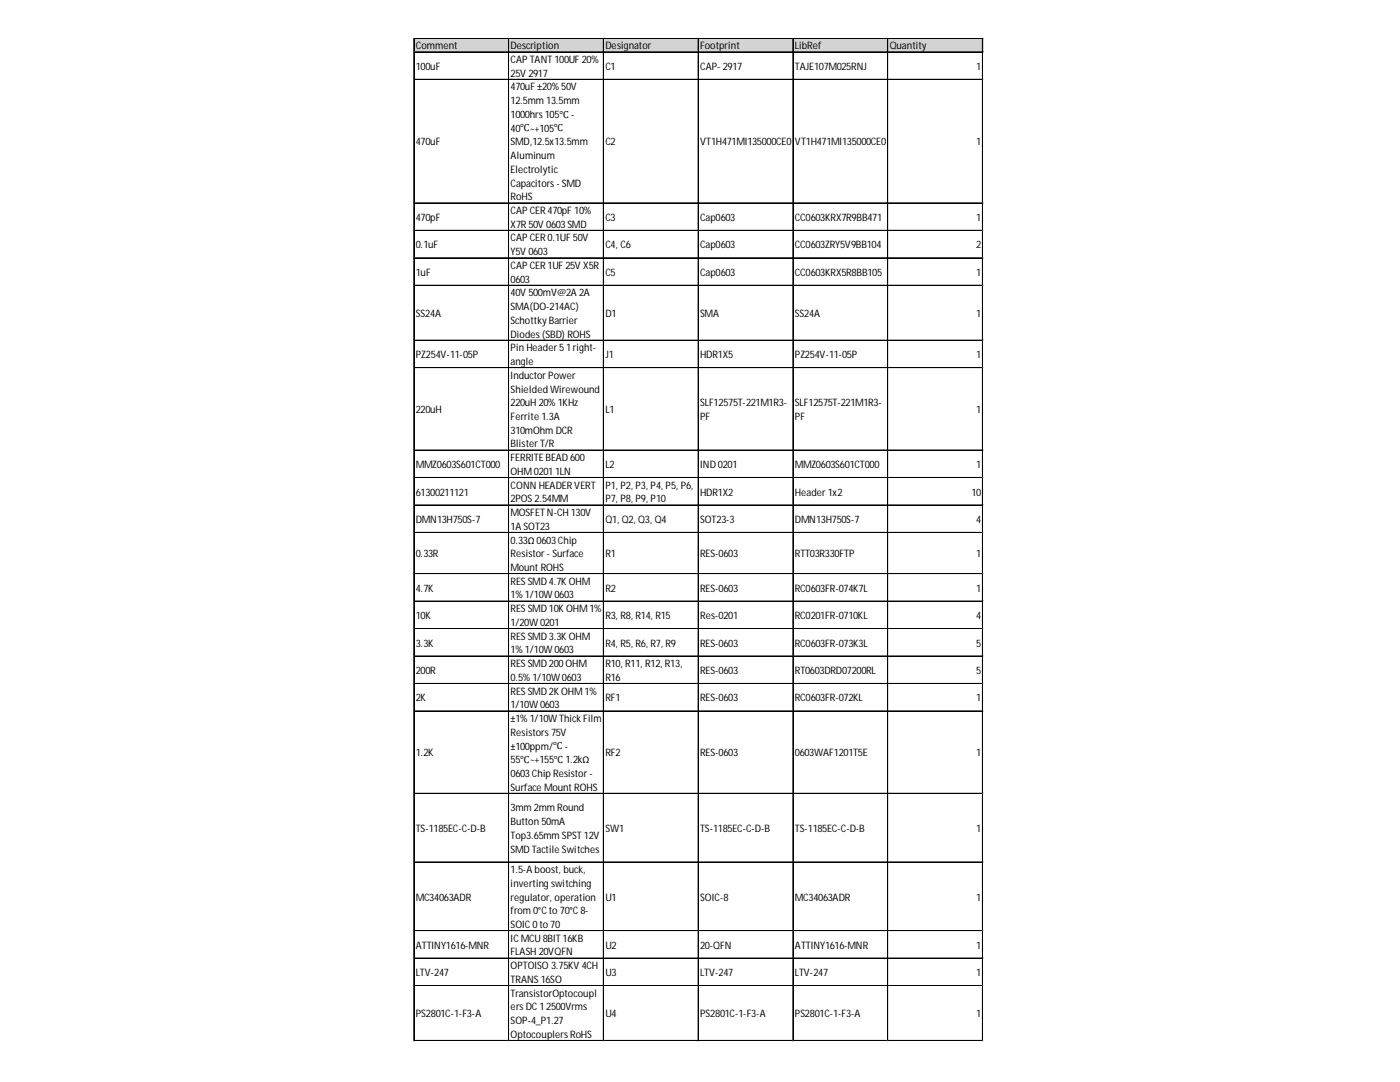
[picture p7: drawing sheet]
<svg xmlns="http://www.w3.org/2000/svg" width="279mm" height="216mm" viewBox="0 0 279 216" stroke-linecap="round" stroke-linejoin="round" font-family="sans-serif">
<defs><g id="words">
<g font-size="2.1">
<text x="83" y="9.8">Comment</text>
<text x="101.9" y="9.8">Description</text>
<text x="120.8" y="9.8">Designator</text>
<text x="139.7" y="9.8">Footprint</text>
<text x="158.6" y="9.8">LibRef</text>
<text x="177.6" y="9.8">Quantity</text>
<text x="83" y="13.9">100uF</text>
<text x="101.9" y="12.6">CAP TANT 100UF 20%</text>
<text x="101.9" y="15.3">25V 2917</text>
<text x="120.8" y="13.9">C1</text>
<text x="139.7" y="13.9">CAP- 2917</text>
<text x="158.6" y="13.9">TAJE107M025RNJ</text>
<text x="194.8" y="13.9">1</text>
<text x="101.9" y="18">470uF ±20% 50V</text>
<text x="101.9" y="20.8">12.5mm 13.5mm</text>
<text x="101.9" y="23.5">1000hrs 105℃ -</text>
<text x="83" y="29">470uF</text>
<text x="101.9" y="26.3">40℃~+105℃</text>
<text x="101.9" y="29">SMD,12.5x13.5mm</text>
<text x="120.8" y="29">C2</text>
<text x="139.7" y="29">VT1H471MI135000CE0</text>
<text x="158.6" y="29">VT1H471MI135000CE0</text>
<text x="194.8" y="29">1</text>
<text x="101.9" y="31.7">Aluminum</text>
<text x="101.9" y="34.5">Electrolytic</text>
<text x="101.9" y="37.2">Capacitors - SMD</text>
<text x="101.9" y="40">RoHS</text>
<text x="83" y="44.1">470pF</text>
<text x="101.9" y="42.7">CAP CER 470pF 10%</text>
<text x="101.9" y="45.4">X7R 50V 0603SMD</text>
<text x="120.8" y="44.1">C3</text>
<text x="139.7" y="44.1">Cap0603</text>
<text x="158.6" y="44.1">CC0603KRX7R9BB471</text>
<text x="194.8" y="44.1">1</text>
<text x="83" y="49.6">0.1uF</text>
<text x="101.9" y="48.2">CAP CER 0.1UF 50V</text>
<text x="101.9" y="50.9">Y5V 0603</text>
<text x="101.9" y="53.7">CAP CER 1UF 25V X5R</text>
<text x="120.8" y="49.6">C4, C6</text>
<text x="139.7" y="49.6">Cap0603</text>
<text x="158.6" y="49.6">CC0603ZRY5V9BB104</text>
<text x="194.8" y="49.6">2</text>
<text x="83" y="55">1uF</text>
<text x="101.9" y="56.4">0603</text>
<text x="101.9" y="59.1">40V 500mV@2A 2A</text>
<text x="120.8" y="55">C5</text>
<text x="139.7" y="55">Cap0603</text>
<text x="158.6" y="55">CC0603KRX5R8BB105</text>
<text x="194.8" y="55">1</text>
<text x="83" y="63.3">SS24A</text>
<text x="101.9" y="61.9">SMA(DO-214AC)</text>
<text x="101.9" y="64.6">Schottky Barrier</text>
<text x="120.8" y="63.3">D1</text>
<text x="139.7" y="63.3">SMA</text>
<text x="158.6" y="63.3">SS24A</text>
<text x="194.8" y="63.3">1</text>
<text x="83" y="71.5">PZ254V-11-05P</text>
<text x="101.9" y="67.4">Diodes (SBD) ROHS</text>
<text x="101.9" y="70.1">Pin Header 51right-</text>
<text x="120.8" y="71.5">J1</text>
<text x="139.7" y="71.5">HDR1X5</text>
<text x="158.6" y="71.5">PZ254V-11-05P</text>
<text x="194.8" y="71.5">1</text>
<text x="101.9" y="72.8">angle</text>
<text x="101.9" y="75.6">Inductor Power</text>
<text x="83" y="82.4">220uH</text>
<text x="101.9" y="78.3">Shielded Wirewound</text>
<text x="101.9" y="81.1">220uH 20% 1KHz</text>
<text x="101.9" y="83.8">Ferrite 1.3A</text>
<text x="120.8" y="82.4">L1</text>
<text x="139.7" y="81.1">SLF12575T-221M1R3-</text>
<text x="139.7" y="83.8">PF</text>
<text x="158.6" y="81.1">SLF12575T-221M1R3-</text>
<text x="158.6" y="83.8">PF</text>
<text x="194.8" y="82.4">1</text>
<text x="101.9" y="86.5">310mOhm DCR</text>
<text x="101.9" y="89.3">Blister T/R</text>
<text x="83" y="93.4">MMZ0603S601CT000</text>
<text x="101.9" y="92">FERRITE BEAD 600</text>
<text x="101.9" y="94.8">OHM02011LN</text>
<text x="120.8" y="93.4">L2</text>
<text x="139.7" y="93.4">IND 0201</text>
<text x="158.6" y="93.4">MMZ0603S601CT000</text>
<text x="194.8" y="93.4">1</text>
<text x="83" y="98.9">61300211121</text>
<text x="101.9" y="97.5">CONN HEADER VERT</text>
<text x="101.9" y="100.2">2POS 2.54MM</text>
<text x="120.8" y="97.5">P1, P2, P3, P4, P5, P6,</text>
<text x="120.8" y="100.2">P7, P8, P9, P10</text>
<text x="139.7" y="98.9">HDR1X2</text>
<text x="158.6" y="98.9">Header 1x2</text>
<text x="193.9" y="98.9">10</text>
<text x="83" y="104.4">DMN13H750S-7</text>
<text x="101.9" y="103">MOSFET N-CH 130V</text>
<text x="101.9" y="105.7">1A SOT23</text>
<text x="120.8" y="104.4">Q1, Q2, Q3, Q4</text>
<text x="139.7" y="104.4">SOT23-3</text>
<text x="158.6" y="104.4">DMN13H750S-7</text>
<text x="194.8" y="104.4">4</text>
<text x="83" y="111.2">0.33R</text>
<text x="101.9" y="108.5">0.33Ω 0603Chip</text>
<text x="101.9" y="111.2">Resistor - Surface</text>
<text x="101.9" y="113.9">Mount ROHS</text>
<text x="120.8" y="111.2">R1</text>
<text x="139.7" y="111.2">RES-0603</text>
<text x="158.6" y="111.2">RTT03R330FTP</text>
<text x="194.8" y="111.2">1</text>
<text x="83" y="118.1">4.7K</text>
<text x="101.9" y="116.7">RES SMD 4.7K OHM</text>
<text x="101.9" y="119.4">1% 1/10W 0603</text>
<text x="120.8" y="118.1">R2</text>
<text x="139.7" y="118.1">RES-0603</text>
<text x="158.6" y="118.1">RC0603FR-074K7L</text>
<text x="194.8" y="118.1">1</text>
<text x="83" y="123.5">10K</text>
<text x="101.9" y="122.2">RES SMD 10K OHM1%</text>
<text x="101.9" y="124.9">1/20W 0201</text>
<text x="120.8" y="123.5">R3, R8, R14, R15</text>
<text x="139.7" y="123.5">Res-0201</text>
<text x="158.6" y="123.5">RC0201FR-0710KL</text>
<text x="194.8" y="123.5">4</text>
<text x="83" y="129">3.3K</text>
<text x="101.9" y="127.6">RES SMD 3.3K OHM</text>
<text x="101.9" y="130.4">1% 1/10W 0603</text>
<text x="120.8" y="129">R4, R5, R6, R7, R9</text>
<text x="139.7" y="129">RES-0603</text>
<text x="158.6" y="129">RC0603FR-073K3L</text>
<text x="194.8" y="129">5</text>
<text x="83" y="134.5">200R</text>
<text x="101.9" y="133.1">RES SMD 200OHM</text>
<text x="101.9" y="135.9">0.5% 1/10W 0603</text>
<text x="120.8" y="133.1">R10, R11, R12, R13,</text>
<text x="120.8" y="135.9">R16</text>
<text x="139.7" y="134.5">RES-0603</text>
<text x="158.6" y="134.5">RT0603DRD07200RL</text>
<text x="194.8" y="134.5">5</text>
<text x="83" y="140">2K</text>
<text x="101.9" y="138.6">RES SMD 2K OHM1%</text>
<text x="101.9" y="141.3">1/10W 0603</text>
<text x="120.8" y="140">RF1</text>
<text x="139.7" y="140">RES-0603</text>
<text x="158.6" y="140">RC0603FR-072KL</text>
<text x="194.8" y="140">1</text>
<text x="101.9" y="144.1">±1% 1/10W Thick Film</text>
<text x="101.9" y="146.8">Resistors 75V</text>
<text x="101.9" y="149.6">±100ppm/℃ -</text>
<text x="83" y="150.9">1.2K</text>
<text x="101.9" y="152.3">55℃~+155℃ 1.2kΩ</text>
<text x="101.9" y="155">0603Chip Resistor -</text>
<text x="120.8" y="150.9">RF2</text>
<text x="139.7" y="150.9">RES-0603</text>
<text x="158.6" y="150.9">0603WAF1201T5E</text>
<text x="194.8" y="150.9">1</text>
<text x="101.9" y="157.8">Surface Mount ROHS</text>
<text x="101.9" y="161.9">3mm 2mm Round</text>
<text x="83" y="166">TS-1185EC-C-D-B</text>
<text x="101.9" y="164.6">Button 50mA</text>
<text x="101.9" y="167.4">Top3.65mm SPST 12V</text>
<text x="120.8" y="166">SW1</text>
<text x="139.7" y="166">TS-1185EC-C-D-B</text>
<text x="158.6" y="166">TS-1185EC-C-D-B</text>
<text x="194.8" y="166">1</text>
<text x="101.9" y="170.1">SMD Tactile Switches</text>
<text x="83" y="179.7">MC34063ADR</text>
<text x="101.9" y="174.2">1.5-A boost, buck,</text>
<text x="101.9" y="177">inverting switching</text>
<text x="101.9" y="179.7">regulator, operation</text>
<text x="120.8" y="179.7">U1</text>
<text x="139.7" y="179.7">SOIC-8</text>
<text x="158.6" y="179.7">MC34063ADR</text>
<text x="194.8" y="179.7">1</text>
<text x="101.9" y="182.4">from 0°C to 70°C 8-</text>
<text x="101.9" y="185.2">SOIC 0to 70</text>
<text x="83" y="189.3">ATTINY1616-MNR</text>
<text x="101.9" y="187.9">IC MCU 8BIT 16KB</text>
<text x="101.9" y="190.7">FLASH 20VQFN</text>
<text x="120.8" y="189.3">U2</text>
<text x="139.7" y="189.3">20-QFN</text>
<text x="158.6" y="189.3">ATTINY1616-MNR</text>
<text x="194.8" y="189.3">1</text>
<text x="83" y="194.8">LTV-247</text>
<text x="101.9" y="193.4">OPTOISO 3.75KV 4CH</text>
<text x="101.9" y="196.1">TRANS 16SO</text>
<text x="120.8" y="194.8">U3</text>
<text x="139.7" y="194.8">LTV-247</text>
<text x="158.6" y="194.8">LTV-247</text>
<text x="194.8" y="194.8">1</text>
<text x="83" y="203">PS2801C-1-F3-A</text>
<text x="101.9" y="198.9">TransistorOptocoupl</text>
<text x="101.9" y="201.6">ers DC 12500Vrms</text>
<text x="120.8" y="203">U4</text>
<text x="139.7" y="203">PS2801C-1-F3-A</text>
<text x="158.6" y="203">PS2801C-1-F3-A</text>
<text x="194.8" y="203">1</text>
<text x="101.9" y="204.4">SOP-4_P1.27</text>
<text x="101.9" y="207.1">Optocouplers RoHS</text>
</g>
</g></defs>
<path d="M82.7 7.7h113.5v2.8h-113.5z" fill="#d3d3d3"/>
<g fill="none" stroke="#000" stroke-width=".2">
<path d="M82.6 7.6v200.1M82.7 7.6h113.5M82.7 7.7h113.5M82.7 10.3h113.5M82.7 10.4h113.5M82.7 15.8h113.5M82.7 15.9h113.5M101.5 7.7v200M101.6 7.7v200M120.4 7.7v200M120.5 7.7v200M139.3 7.7v200"/>
<path d="M139.4 7.7v200M158.2 7.7v200M158.3 7.7v200M177.1 7.7v200M177.2 7.7v200M196.1 7.7v200M82.7 40.5h113.5M82.7 46h113.5M82.7 51.4h113.5M82.7 51.5h113.5M82.7 56.9h113.5M82.7 57h113.5"/>
<path d="M82.7 67.9h113.5M82.7 73.4h113.5M82.7 89.8h113.5M82.7 89.9h113.5M82.7 95.3h113.5M82.7 100.8h113.5M82.7 106.2h113.5M82.7 106.3h113.5M82.7 114.5h113.5M82.7 119.9h113.5M82.7 120h113.5M82.7 125.4h113.5"/>
<path d="M82.7 125.5h113.5M82.7 130.9h113.5M82.7 131h113.5M82.7 136.4h113.5M82.7 141.8h113.5M82.7 141.9h113.5M82.7 158.3h113.5M82.7 158.4h113.5M82.7 172h113.5M82.7 172.1h113.5M82.7 185.7h113.5M82.7 185.8h113.5"/>
<path d="M82.7 191.2h113.5M82.7 196.6h113.5M82.7 196.7h113.5M82.7 207.6h113.5M82.7 207.7h113.5"/>
</g>
<path d="M82.6 207.7v.1" fill="none" stroke="#d4d4d4" stroke-width=".2"/>
<path d="M82.6 207.7l.1 .1z" fill="#d4d4d4"/>
<path d="M101.5 207.7v.1" fill="none" stroke="#d4d4d4" stroke-width=".2"/>
<path d="M101.5 207.7l.1 .1z" fill="#d4d4d4"/>
<path d="M120.4 207.7v.1" fill="none" stroke="#d4d4d4" stroke-width=".2"/>
<path d="M120.4 207.7l.1 .1z" fill="#d4d4d4"/>
<path d="M139.3 207.7v.1" fill="none" stroke="#d4d4d4" stroke-width=".2"/>
<path d="M139.3 207.7l.2 .1z" fill="#d4d4d4"/>
<path d="M158.2 207.7v.1" fill="none" stroke="#d4d4d4" stroke-width=".2"/>
<path d="M158.2 207.7l.2 .1z" fill="#d4d4d4"/>
<path d="M177.1 207.7v.1" fill="none" stroke="#d4d4d4" stroke-width=".2"/>
<path d="M177.1 207.7l.2 .1z" fill="#d4d4d4"/>
<path d="M196.1 207.7v.1" fill="none" stroke="#d4d4d4" stroke-width=".2"/>
<path d="M196.1 207.7l.1 .1z" fill="#d4d4d4"/>
<path d="M196.2 15.8h.1" fill="none" stroke="#d4d4d4" stroke-width=".2"/>
<path d="M196.2 15.8v.2z" fill="#d4d4d4"/>
<path d="M196.2 40.5h.1" fill="none" stroke="#d4d4d4" stroke-width=".2"/>
<path d="M196.2 40.5v.1z" fill="#d4d4d4"/>
<path d="M196.2 46h.1" fill="none" stroke="#d4d4d4" stroke-width=".2"/>
<path d="M196.2 46v.1z" fill="#d4d4d4"/>
<path d="M196.2 51.4h.1" fill="none" stroke="#d4d4d4" stroke-width=".2"/>
<path d="M196.2 51.4v.2z" fill="#d4d4d4"/>
<path d="M196.2 56.9h.1" fill="none" stroke="#d4d4d4" stroke-width=".2"/>
<path d="M196.2 56.9v.2z" fill="#d4d4d4"/>
<path d="M196.2 67.9h.1" fill="none" stroke="#d4d4d4" stroke-width=".2"/>
<path d="M196.2 67.9v.1z" fill="#d4d4d4"/>
<path d="M196.2 73.4h.1" fill="none" stroke="#d4d4d4" stroke-width=".2"/>
<path d="M196.2 73.4v.1z" fill="#d4d4d4"/>
<path d="M196.2 89.8h.1" fill="none" stroke="#d4d4d4" stroke-width=".2"/>
<path d="M196.2 89.8v.1z" fill="#d4d4d4"/>
<path d="M196.2 95.3h.1" fill="none" stroke="#d4d4d4" stroke-width=".2"/>
<path d="M196.2 95.3v.1z" fill="#d4d4d4"/>
<path d="M196.2 100.8h.1" fill="none" stroke="#d4d4d4" stroke-width=".2"/>
<path d="M196.2 100.8v.1z" fill="#d4d4d4"/>
<path d="M196.2 106.2h.1" fill="none" stroke="#d4d4d4" stroke-width=".2"/>
<path d="M196.2 106.2v.2z" fill="#d4d4d4"/>
<path d="M196.2 114.5h.1" fill="none" stroke="#d4d4d4" stroke-width=".2"/>
<path d="M196.2 114.5v.1z" fill="#d4d4d4"/>
<path d="M196.2 119.9h.1" fill="none" stroke="#d4d4d4" stroke-width=".2"/>
<path d="M196.2 119.9v.2z" fill="#d4d4d4"/>
<path d="M196.2 125.4h.1" fill="none" stroke="#d4d4d4" stroke-width=".2"/>
<path d="M196.2 125.4v.1z" fill="#d4d4d4"/>
<path d="M196.2 130.9h.1" fill="none" stroke="#d4d4d4" stroke-width=".2"/>
<path d="M196.2 130.9v.1z" fill="#d4d4d4"/>
<path d="M196.2 136.4h.1" fill="none" stroke="#d4d4d4" stroke-width=".2"/>
<path d="M196.2 136.4v.1z" fill="#d4d4d4"/>
<path d="M196.2 141.8h.1" fill="none" stroke="#d4d4d4" stroke-width=".2"/>
<path d="M196.2 141.8v.2z" fill="#d4d4d4"/>
<path d="M196.2 158.3h.1" fill="none" stroke="#d4d4d4" stroke-width=".2"/>
<path d="M196.2 158.3v.1z" fill="#d4d4d4"/>
<path d="M196.2 172h.1" fill="none" stroke="#d4d4d4" stroke-width=".2"/>
<path d="M196.2 172v.1z" fill="#d4d4d4"/>
<path d="M196.2 185.7h.1" fill="none" stroke="#d4d4d4" stroke-width=".2"/>
<path d="M196.2 185.7v.1z" fill="#d4d4d4"/>
<path d="M196.2 191.2h.1" fill="none" stroke="#d4d4d4" stroke-width=".2"/>
<path d="M196.2 191.2v.1z" fill="#d4d4d4"/>
<path d="M196.2 196.6h.1" fill="none" stroke="#d4d4d4" stroke-width=".2"/>
<path d="M196.2 196.6v.2z" fill="#d4d4d4"/>
<path d="M196.2 207.6h.1" fill="none" stroke="#d4d4d4" stroke-width=".2"/>
<path d="M196.2 207.6v.1z" fill="#d4d4d4"/>
<use href="#words"/>
</svg>
